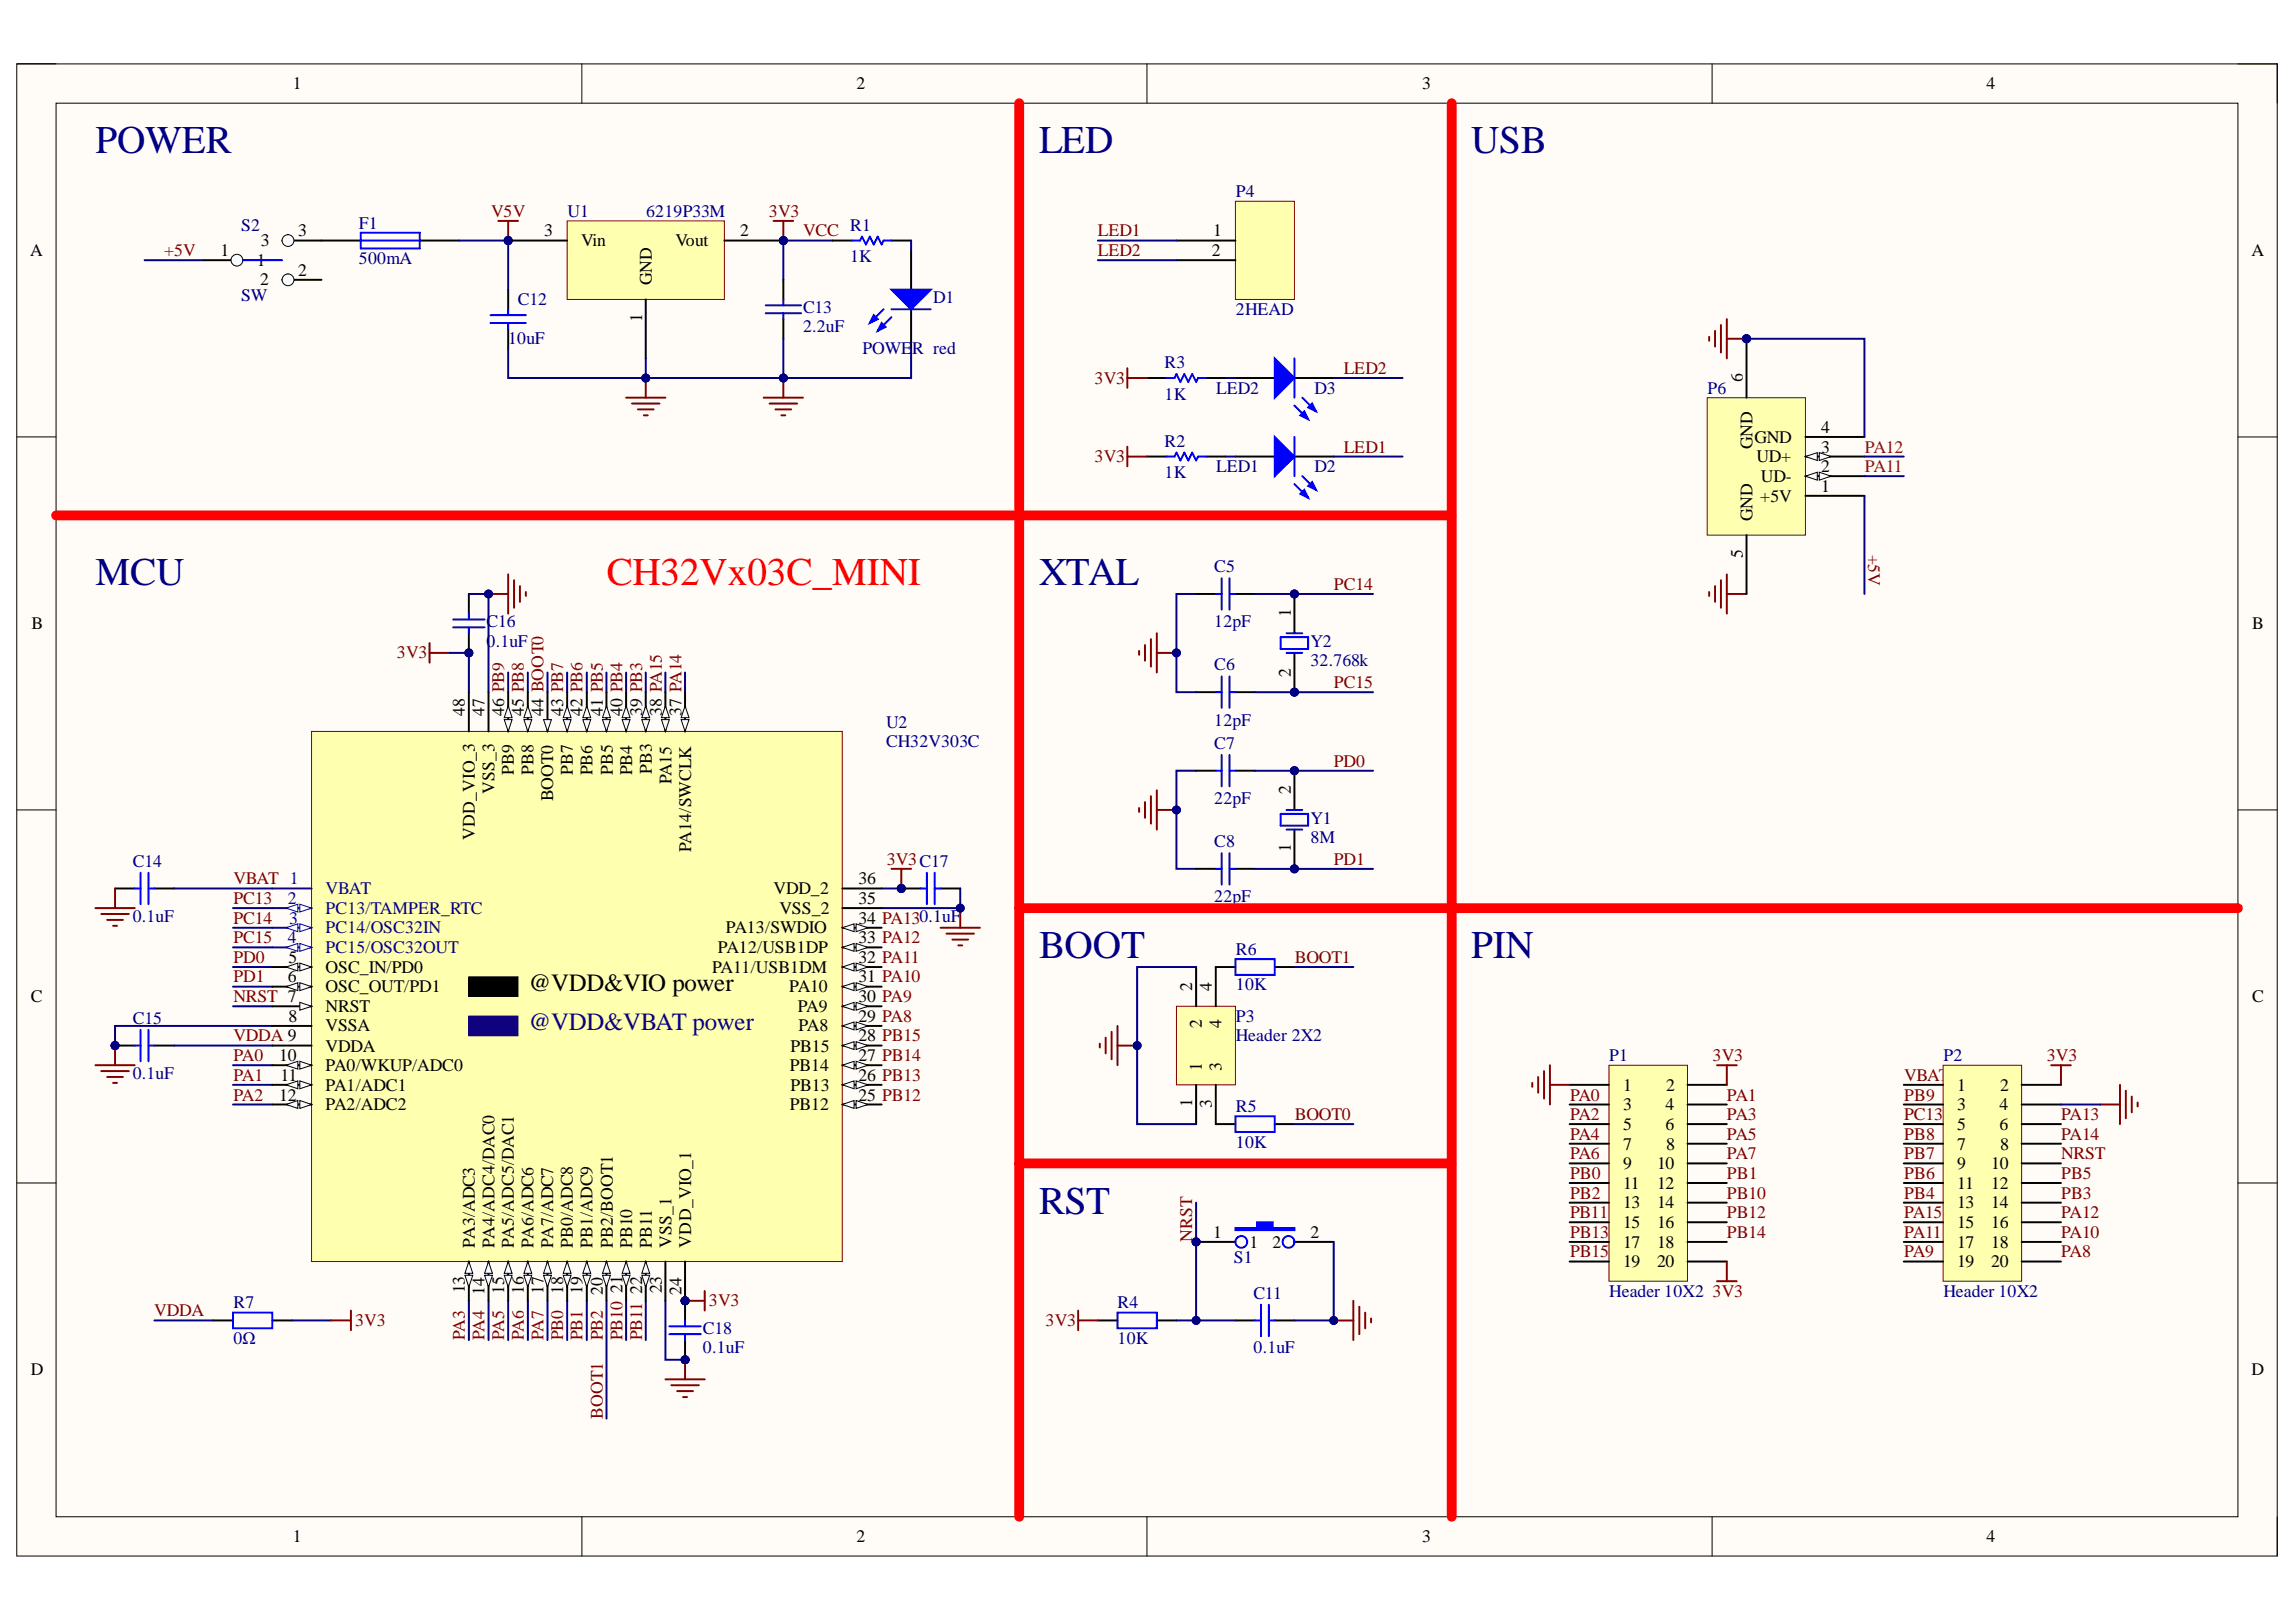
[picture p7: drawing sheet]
<svg xmlns="http://www.w3.org/2000/svg" width="297mm" height="210mm" viewBox="0 0 297 210" stroke-linecap="round" stroke-linejoin="round" font-family="sans-serif">
<defs><g id="words">
<g font-size="5.1" fill="#000080">
<text x="12.4" y="19.9">POWER</text>
<text x="134.4" y="19.9">LED</text>
<text x="190.3" y="19.9">USB</text>
<text x="12.4" y="75.7">MCU</text>
<text x="134.4" y="75.7">XTAL</text>
<text x="134.4" y="124">BOOT</text>
<text x="190.3" y="124">PIN</text>
<text x="134.4" y="157.1">RST</text>
</g>
<text font-size="5.1" fill="#f00" x="78.5" y="75.7">CH32Vx03C_MINI</text>
<text font-size="3.2" x="68.4" y="128.2">@VDD&amp;VIO power</text>
<text font-size="3.2" fill="#0c0087" x="68.4" y="133.3">@VDD&amp;VBAT power</text>
<g font-size="2.3">
<text x="37.9" y="11.6">1</text>
<text x="110.8" y="11.6">2</text>
<text x="184" y="11.6">3</text>
<text x="257" y="11.6">4</text>
<text x="3.9" y="33.1">A</text>
<text x="28.5" y="33.1">1</text>
<text x="33.2" y="34.4">1</text>
<text x="33.8" y="31.9">3</text>
<text x="38.6" y="30.6">3</text>
<text x="38.6" y="35.7">2</text>
<text x="70.4" y="30.6">3</text>
<text x="75.2" y="31.9">Vin</text>
<text x="87.4" y="31.9">Vout</text>
<text x="95.8" y="30.6">2</text>
<text x="156.8" y="33.1">2</text>
<text x="156.9" y="30.6">1</text>
<text x="291.3" y="33.1">A</text>
<text x="33.7" y="36.9">2</text>
<text x="83.1" y="41.7" transform="rotate(-90 83.1 41.7)">1</text>
<text x="84.3" y="36.9" transform="rotate(-90 84.3 36.9)">GND</text>
<text x="225.5" y="49.4" transform="rotate(-90 225.5 49.4)">6</text>
<text x="226.7" y="58.2" transform="rotate(-90 226.7 58.2)">GND</text>
<text x="227" y="57.3">GND</text>
<text x="227.2" y="59.8">UD+</text>
<text x="235.6" y="56">4</text>
<text x="235.6" y="58.6">3</text>
<text x="227.7" y="64.9">+5V</text>
<text x="227.8" y="62.4">UD-</text>
<text x="235.6" y="63.6">1</text>
<text x="235.6" y="61.1">2</text>
<text x="226.7" y="67.5" transform="rotate(-90 226.7 67.5)">GND</text>
<text x="225.5" y="72.3" transform="rotate(-90 225.5 72.3)">5</text>
<text x="4.1" y="81.4">B</text>
<text x="167" y="79.9" transform="rotate(-90 167 79.9)">1</text>
<text x="291.4" y="81.4">B</text>
<text x="167" y="87.6" transform="rotate(-90 167 87.6)">2</text>
<text x="60.1" y="92.6" transform="rotate(-90 60.1 92.6)">48</text>
<text x="62.7" y="92.6" transform="rotate(-90 62.7 92.6)">47</text>
<text x="65.2" y="92.6" transform="rotate(-90 65.2 92.6)">46 PB9</text>
<text x="67.8" y="92.6" transform="rotate(-90 67.8 92.6)">45 PB8</text>
<text x="70.3" y="92.6" transform="rotate(-90 70.3 92.6)">44 BOOT0</text>
<text x="72.8" y="92.6" transform="rotate(-90 72.8 92.6)">43 PB7</text>
<text x="75.4" y="92.6" transform="rotate(-90 75.4 92.6)">42 PB6</text>
<text x="78" y="92.6" transform="rotate(-90 78 92.6)">41 PB5</text>
<text x="80.5" y="92.6" transform="rotate(-90 80.5 92.6)">40 PB4</text>
<text x="83.1" y="92.6" transform="rotate(-90 83.1 92.6)">39 PB3</text>
<text x="85.6" y="92.6" transform="rotate(-90 85.6 92.6)">38 PA15</text>
<text x="88.2" y="92.6" transform="rotate(-90 88.2 92.6)">37 PA14</text>
<text x="66.5" y="100.2" transform="rotate(-90 66.5 100.2)">PB9</text>
<text x="69" y="100.2" transform="rotate(-90 69 100.2)">PB8</text>
<text x="74.1" y="100.2" transform="rotate(-90 74.1 100.2)">PB7</text>
<text x="76.6" y="100.3" transform="rotate(-90 76.6 100.3)">PB6</text>
<text x="79.3" y="100.2" transform="rotate(-90 79.3 100.2)">PB5</text>
<text x="81.8" y="100.3" transform="rotate(-90 81.8 100.3)">PB4</text>
<text x="84.3" y="100.2" transform="rotate(-90 84.3 100.2)">PB3</text>
<text x="86.9" y="101.5" transform="rotate(-90 86.9 101.5)">PA15</text>
<text x="64" y="102.7" transform="rotate(-90 64 102.7)">VSS_3</text>
<text x="71.6" y="103.7" transform="rotate(-90 71.6 103.7)">BOOT0</text>
<text x="167" y="102.8" transform="rotate(-90 167 102.8)">2</text>
<text x="61.4" y="108.7" transform="rotate(-90 61.4 108.7)">VDD_VIO_3</text>
<text x="89.4" y="110.3" transform="rotate(-90 89.4 110.3)">PA14/SWCLK</text>
<text x="167" y="110.2" transform="rotate(-90 167 110.2)">1</text>
<text x="100.1" y="115.7">VDD_2</text>
<text x="100.8" y="118.3">VSS_2</text>
<text x="111.1" y="119.5">34 PA130.1uF</text>
<text x="111.1" y="117">35</text>
<text x="111.1" y="114.4">36</text>
<text x="37.3" y="124.6">5</text>
<text x="42.1" y="125.9">OSC_IN/PD0</text>
<text x="92.1" y="125.9">PA11/USB1DM</text>
<text x="92.9" y="123.3">PA12/USB1DP</text>
<text x="93.9" y="120.8">PA13/SWDIO</text>
<text x="111.1" y="124.6">32 PA11</text>
<text x="111.1" y="122.1">33 PA12</text>
<text x="4" y="129.7">C</text>
<text x="37.2" y="127.1">6</text>
<text x="42.1" y="128.4">OSC_OUT/PD1</text>
<text x="42.1" y="130.9">NRST</text>
<text x="102.1" y="128.4">PA10</text>
<text x="103.2" y="130.9">PA9</text>
<text x="111.1" y="129.7">30 PA9</text>
<text x="111.1" y="127.1">31 PA10</text>
<text x="154.2" y="128.2" transform="rotate(-90 154.2 128.2)">2</text>
<text x="156.8" y="128.2" transform="rotate(-90 156.8 128.2)">4</text>
<text x="291.4" y="129.7">C</text>
<text x="36.1" y="137.4">10</text>
<text x="37.3" y="132.2">8</text>
<text x="42.1" y="133.5">VSSA</text>
<text x="42.1" y="136.1">VDDA</text>
<text x="102.3" y="136.1">PB15</text>
<text x="103.3" y="133.5">PA8</text>
<text x="111.1" y="137.4">27 PB14</text>
<text x="111.1" y="134.7">28 PB15</text>
<text x="111.1" y="132.2">29 PA8</text>
<text x="155.5" y="133" transform="rotate(-90 155.5 133)">2</text>
<text x="158" y="133" transform="rotate(-90 158 133)">4</text>
<text x="36.1" y="142.4">12</text>
<text x="36.3" y="139.9">11</text>
<text x="42.1" y="138.6">PA0/WKUP/ADC0</text>
<text x="42.1" y="141.2">PA1/ADC1</text>
<text x="42.1" y="143.7">PA2/ADC2</text>
<text x="102.2" y="143.7">PB12</text>
<text x="102.2" y="138.6">PB14</text>
<text x="102.3" y="141.2">PB13</text>
<text x="111.1" y="142.4">25 PB12</text>
<text x="111.1" y="139.9">26 PB13</text>
<text x="154.2" y="143.3" transform="rotate(-90 154.2 143.3)">1</text>
<text x="155.5" y="138.6" transform="rotate(-90 155.5 138.6)">1</text>
<text x="156.8" y="143.4" transform="rotate(-90 156.8 143.4)">3</text>
<text x="158" y="138.6" transform="rotate(-90 158 138.6)">3</text>
<text x="210" y="141.2">1</text>
<text x="210" y="143.7">3</text>
<text x="215.5" y="143.7">4</text>
<text x="215.6" y="141.2">2</text>
<text x="253.2" y="141.2">1</text>
<text x="253.2" y="143.7">3</text>
<text x="258.7" y="143.7">4</text>
<text x="258.8" y="141.2">2</text>
<text x="210" y="146.2">5</text>
<text x="210" y="148.8">7</text>
<text x="215.5" y="146.2">6</text>
<text x="215.6" y="148.8">8</text>
<text x="253.2" y="146.2">5</text>
<text x="253.2" y="148.8">7</text>
<text x="258.7" y="146.2">6</text>
<text x="258.8" y="148.8">8</text>
<text x="210" y="151.3">9</text>
<text x="210" y="153.8">11</text>
<text x="214.4" y="151.3">10</text>
<text x="214.4" y="153.8">12</text>
<text x="253.2" y="151.3">9</text>
<text x="253.2" y="153.8">11</text>
<text x="257.6" y="151.3">10</text>
<text x="257.6" y="153.8">12</text>
<text x="61.4" y="161.4" transform="rotate(-90 61.4 161.4)">PA3/ADC3</text>
<text x="64" y="161.4" transform="rotate(-90 64 161.4)">PA4/ADC4/DAC0</text>
<text x="66.5" y="161.4" transform="rotate(-90 66.5 161.4)">PA5/ADC5/DAC1</text>
<text x="69" y="161.4" transform="rotate(-90 69 161.4)">PA6/ADC6</text>
<text x="71.6" y="161.4" transform="rotate(-90 71.6 161.4)">PA7/ADC7</text>
<text x="74.1" y="161.4" transform="rotate(-90 74.1 161.4)">PB0/ADC8</text>
<text x="76.6" y="161.4" transform="rotate(-90 76.6 161.4)">PB1/ADC9</text>
<text x="79.3" y="161.4" transform="rotate(-90 79.3 161.4)">PB2/BOOT1</text>
<text x="81.8" y="161.4" transform="rotate(-90 81.8 161.4)">PB10</text>
<text x="84.3" y="161.4" transform="rotate(-90 84.3 161.4)">PB11</text>
<text x="86.9" y="161.4" transform="rotate(-90 86.9 161.4)">VSS_1</text>
<text x="89.4" y="161.4" transform="rotate(-90 89.4 161.4)">VDD_VIO_1</text>
<text x="156.9" y="160.2">1</text>
<text x="161.7" y="161.4">1</text>
<text x="164.6" y="161.4">2</text>
<text x="169.5" y="160.2">2</text>
<text x="210" y="156.4">13</text>
<text x="210" y="158.9">15</text>
<text x="210" y="161.4">17</text>
<text x="214.4" y="156.4">14</text>
<text x="214.4" y="158.9">16</text>
<text x="214.4" y="161.4">18</text>
<text x="253.2" y="156.4">13</text>
<text x="253.2" y="158.9">15</text>
<text x="253.2" y="161.4">17</text>
<text x="257.6" y="156.4">14</text>
<text x="257.6" y="158.9">16</text>
<text x="257.6" y="161.4">18</text>
<text x="60.1" y="167.4" transform="rotate(-90 60.1 167.4)">13</text>
<text x="62.7" y="167.5" transform="rotate(-90 62.7 167.5)">14</text>
<text x="65.2" y="167.4" transform="rotate(-90 65.2 167.4)">15</text>
<text x="67.8" y="167.4" transform="rotate(-90 67.8 167.4)">16</text>
<text x="70.3" y="167.4" transform="rotate(-90 70.3 167.4)">17</text>
<text x="72.8" y="167.4" transform="rotate(-90 72.8 167.4)">18</text>
<text x="75.4" y="167.4" transform="rotate(-90 75.4 167.4)">19</text>
<text x="78" y="167.5" transform="rotate(-90 78 167.5)">20</text>
<text x="80.5" y="167.3" transform="rotate(-90 80.5 167.3)">21</text>
<text x="83.1" y="167.4" transform="rotate(-90 83.1 167.4)">22</text>
<text x="85.6" y="167.4" transform="rotate(-90 85.6 167.4)">23</text>
<text x="88.2" y="167.5" transform="rotate(-90 88.2 167.5)">24</text>
<text x="210" y="164">19</text>
<text x="214.4" y="164">20</text>
<text x="253.2" y="164">19</text>
<text x="257.6" y="164">20</text>
<text x="4" y="177.9">D</text>
<text x="291.3" y="177.9">D</text>
<text x="37.9" y="199.6">1</text>
<text x="110.8" y="199.6">2</text>
<text x="184" y="199.6">3</text>
<text x="257" y="199.6">4</text>
</g>
<g font-size="2.3" fill="#000080">
<text x="31.2" y="29.8">S2</text>
<text x="46.4" y="29.6">F1</text>
<text x="73.4" y="28.1">U1</text>
<text x="83.6" y="28.1">6219P33M</text>
<text x="110" y="29.8">R1</text>
<text x="159.9" y="25.5">P4</text>
<text x="46.4" y="34.1">500mA</text>
<text x="110" y="33.9">1K</text>
<text x="31.2" y="39">SW</text>
<text x="67" y="39.5">C12</text>
<text x="103.9" y="40.5">C13</text>
<text x="120.7" y="39.2">D1</text>
<text x="159.9" y="40.7">2HEAD</text>
<text x="65.7" y="44.5">10uF</text>
<text x="103.9" y="43">2.2uF</text>
<text x="111.6" y="45.8">POWE</text>
<text x="118" y="45.8">R red</text>
<text x="150.7" y="47.6">R3</text>
<text x="150.7" y="51.7">1K</text>
<text x="157.4" y="51">LED2</text>
<text x="170" y="51">D3</text>
<text x="220.9" y="51">P6</text>
<text x="150.7" y="57.8">R2</text>
<text x="150.7" y="61.9">1K</text>
<text x="157.4" y="61.1">LED1</text>
<text x="170" y="61.1">D2</text>
<text x="157.1" y="74">C5</text>
<text x="62.9" y="81.1">C16</text>
<text x="62.9" y="83.7">0.1uF</text>
<text x="157.1" y="81.1">12pF</text>
<text x="169.5" y="83.7">Y2</text>
<text x="157.1" y="86.7">C6</text>
<text x="169.5" y="86.2">32.768k</text>
<text x="114.6" y="94.2">U2</text>
<text x="157.1" y="93.9">12pF</text>
<text x="114.6" y="96.7">CH32V303C</text>
<text x="157.1" y="97">C7</text>
<text x="157.1" y="104.1">22pF</text>
<text x="169.5" y="106.6">Y1</text>
<text x="17.2" y="112.2">C14</text>
<text x="157.1" y="109.6">C8</text>
<text x="169.5" y="109.1">8M</text>
<text x="17.2" y="119.3">0.1uF</text>
<text x="157.1" y="116.7">22pF</text>
<text x="159.9" y="123.6">R6</text>
<text x="159.9" y="128.1">10K</text>
<text x="17.2" y="132.5">C15</text>
<text x="159.9" y="132.2">P3</text>
<text x="159.9" y="134.7">Header 2X2</text>
<text x="208.2" y="137.4">P1</text>
<text x="251.4" y="137.4">P2</text>
<text x="17.2" y="139.6">0.1uF</text>
<text x="159.9" y="144">R5</text>
<text x="159.9" y="148.5">10K</text>
<text x="159.6" y="163.5">S1</text>
<text x="208.2" y="167.8">Header 10X2</text>
<text x="251.4" y="167.8">Header 10X2</text>
<text x="30.2" y="169.3">R7</text>
<text x="30.2" y="173.9">0Ω</text>
<text x="90.9" y="172.6">C18</text>
<text x="144.6" y="169.3">R4</text>
<text x="144.6" y="173.9">10K</text>
<text x="162.2" y="168">C11</text>
<text x="90.9" y="175.1">0.1uF</text>
<text x="162.2" y="175.1">0.1uF</text>
</g>
<g font-size="2.3" fill="#800000">
<text x="63.5" y="28.1">V5V</text>
<text x="99.5" y="28.1">3V3</text>
<text x="21.2" y="33.1">+5V</text>
<text x="103.9" y="30.6">VCC</text>
<text x="142" y="30.6">LED1</text>
<text x="142" y="33.1">LED2</text>
<text x="141.6" y="49.7">3V3</text>
<text x="173.8" y="48.3">LED2</text>
<text x="141.6" y="59.8">3V3</text>
<text x="173.8" y="58.6">LED1</text>
<text x="241.7" y="71.8" transform="rotate(90 241.7 71.8)">+5V</text>
<text x="172.6" y="76.3">PC14</text>
<text x="51.4" y="85.2">3V3</text>
<text x="172.6" y="89">PC15</text>
<text x="172.6" y="99.2">PD0</text>
<text x="114.7" y="111.9">3V3C17</text>
<text x="172.6" y="111.9">PD1</text>
<text x="30.2" y="114.4">VBAT 1</text>
<text x="30.2" y="117">PC13</text>
<text x="30.2" y="119.5">PC14</text>
<text x="30.2" y="122.1">PC15</text>
<text x="30.2" y="124.6">PD0</text>
<text x="167.5" y="124.6">BOOT1</text>
<text x="30.2" y="127.1">PD1</text>
<text x="30.2" y="129.7">NRST 7</text>
<text x="30.2" y="137.4">PA0</text>
<text x="30.2" y="134.7">VDDA 9</text>
<text x="221.6" y="137.4">3V3</text>
<text x="264.8" y="137.4">3V3</text>
<text x="30.2" y="139.9">PA1</text>
<text x="30.2" y="142.4">PA2</text>
<text x="203.1" y="142.4">PA0</text>
<text x="223.4" y="142.4">PA1</text>
<text x="246.3" y="142.4">PB9</text>
<text x="246.3" y="139.9">VBAT</text>
<text x="167.5" y="145">BOOT0</text>
<text x="203.1" y="145">PA2</text>
<text x="203.1" y="147.5">PA4</text>
<text x="223.4" y="145">PA3</text>
<text x="223.4" y="147.5">PA5</text>
<text x="246.3" y="147.5">PB8</text>
<text x="246.3" y="145">PC13</text>
<text x="266.7" y="145">PA13</text>
<text x="266.7" y="147.5">PA14</text>
<text x="203.1" y="150">PA6</text>
<text x="203.1" y="152.6">PB0</text>
<text x="203.1" y="155.1">PB2</text>
<text x="223.4" y="150">PA7</text>
<text x="223.4" y="152.6">PB1</text>
<text x="223.4" y="155.1">PB10</text>
<text x="246.3" y="155.1">PB4</text>
<text x="246.3" y="152.6">PB6</text>
<text x="246.3" y="150">PB7</text>
<text x="266.7" y="155.1">PB3</text>
<text x="266.7" y="152.6">PB5</text>
<text x="266.7" y="150">NRST</text>
<text x="154.2" y="160.7" transform="rotate(-90 154.2 160.7)">NRST</text>
<text x="203.1" y="157.6">PB11</text>
<text x="203.1" y="160.2">PB13</text>
<text x="223.4" y="157.6">PB12</text>
<text x="223.4" y="160.2">PB14</text>
<text x="246.3" y="160.2">PA11</text>
<text x="246.3" y="157.6">PA15</text>
<text x="266.7" y="160.2">PA10</text>
<text x="266.7" y="157.6">PA12</text>
<text x="203.1" y="162.7">PB15</text>
<text x="221.6" y="167.8">3V3</text>
<text x="246.3" y="162.7">PA9</text>
<text x="266.7" y="162.7">PA8</text>
<text x="20" y="170.3">VDDA</text>
<text x="45.9" y="171.6">3V3</text>
<text x="60.1" y="173.5" transform="rotate(-90 60.1 173.5)">PA3</text>
<text x="62.7" y="173.5" transform="rotate(-90 62.7 173.5)">PA4</text>
<text x="65.2" y="173.5" transform="rotate(-90 65.2 173.5)">PA5</text>
<text x="67.8" y="173.5" transform="rotate(-90 67.8 173.5)">PA6</text>
<text x="70.3" y="173.5" transform="rotate(-90 70.3 173.5)">PA7</text>
<text x="72.8" y="173.5" transform="rotate(-90 72.8 173.5)">PB0</text>
<text x="75.4" y="173.5" transform="rotate(-90 75.4 173.5)">PB1</text>
<text x="78" y="173.5" transform="rotate(-90 78 173.5)">PB2</text>
<text x="80.5" y="173.5" transform="rotate(-90 80.5 173.5)">PB10</text>
<text x="83.1" y="173.5" transform="rotate(-90 83.1 173.5)">PB11</text>
<text x="91.7" y="169.1">3V3</text>
<text x="135.3" y="171.6">3V3</text>
<text x="78" y="183.6" transform="rotate(-90 78 183.6)">BOOT1</text>
</g>
<g font-size="2.3" fill="#781915">
<text x="241.3" y="58.6">PA12</text>
<text x="241.3" y="61.1">PA11</text>
</g>
<g font-size="2.3" fill="#0c0087">
<text x="37.2" y="117">2</text>
<text x="37.4" y="119.5">3</text>
<text x="42.1" y="115.7">VBAT</text>
<text x="42.1" y="118.3">PC13/TAMPER_RTC</text>
<text x="37.2" y="122.1">4</text>
<text x="42.1" y="120.8">PC14/OSC32IN</text>
<text x="42.1" y="123.3">PC15/OSC32OUT</text>
</g>
</g></defs>
<path d="M2.2 8.3h292.4v193.1h-292.4z" fill-rule="evenodd" fill="#fffcf8"/>
<path d="M2.2 8.3h292.4v193.1h-292.4z" fill="none" stroke="#000" stroke-width=".13"/>
<path d="M7.3 13.4h282.2v182.9h-282.2z" fill-rule="evenodd" fill="#fffcf8"/>
<g fill="none" stroke="#000" stroke-width=".13">
<path d="M2.2 8.3h5.1M7.3 13.4h282.2v182.9h-282.2zM75.3 8.3v5M148.4 8.3v5M221.5 8.3v5.1M289.5 8.3h5.1v5.1M2.2 56.5h5.1M289.5 56.5h5.1M2.2 104.8h5.1M289.5 104.8h5.1M2.2 153.1h5.1M289.5 153.1h5.1"/>
<path d="M75.3 196.3v5.1M148.4 196.3v5.1M221.5 196.3v5.1M294.6 196.3v5.1"/>
</g>
<path d="M152.2 130.2h7.6v10.2h-7.6z" fill-rule="evenodd" fill="#ffffb0"/>
<path d="M152.2 130.2h7.6v10.2h-7.6z" fill="none" stroke="#800000" stroke-width=".13"/>
<path d="M154.7 125.1v5.1M157.3 125.1v5.1M154.7 140.4v5.1M157.3 140.4v5.1" fill="none" stroke="#000" stroke-width=".25"/>
<path d="M154.7 125.1h-7.6v20.4h7.6" fill="none" stroke="#000080" stroke-width=".25"/>
<circle cx="147.1" cy="135.3" r=".51" fill="#000080"/>
<circle cx="147.1" cy="135.3" r=".51" fill="none" stroke="#000080" stroke-width=".13"/>
<path d="M142.3 135.1v.5M143 134.3v2M143.8 133.5v3.6M144.6 132.8v5M144.6 135.3h2.5" fill="none" stroke="#800000" stroke-width=".25"/>
<circle cx="147.1" cy="135.3" r=".51" fill="#000080"/>
<circle cx="147.1" cy="135.3" r=".51" fill="none" stroke="#000080" stroke-width=".13"/>
<path d="M142 170.9h2.6M149.7 170.9h2.5M159.8 170.9h2.6M164.9 170.9h2.6" fill="none" stroke="#000" stroke-width=".25"/>
<path d="M144.6 169.9h5.1v2h-5.1zM162.4 170.9h.7M163.1 168.8v4.1M164.2 168.8v4.1M164.2 170.9h.7" fill="none" stroke="#00f" stroke-width=".25"/>
<circle cx="154.7" cy="160.7" r=".51" fill="#000080"/>
<circle cx="154.7" cy="160.7" r=".51" fill="none" stroke="#000080" stroke-width=".13"/>
<path d="M154.7 160.7h5.1" fill="none" stroke="#000" stroke-width=".25"/>
<circle cx="154.7" cy="160.7" r=".51" fill="#000080"/>
<circle cx="154.7" cy="160.7" r=".51" fill="none" stroke="#000080" stroke-width=".13"/>
<path d="M167.5 160.7h5" fill="none" stroke="#000" stroke-width=".25"/>
<path d="M159.8 158.9h2.8v-.7h2.1v.7h2.8v.3h-7.7z" fill-rule="evenodd" fill="#00f"/>
<g fill="none" stroke="#00f" stroke-width=".25">
<path d="M159.8 158.9h2.8v-.7h2.1v.7h2.8v.3h-7.7z"/>
<circle cx="160.6" cy="160.7" r=".76"/>
<circle cx="166.7" cy="160.7" r=".76"/>
</g>
<path d="M152.2 170.9h7.6" fill="none" stroke="#000080" stroke-width=".25"/>
<circle cx="154.7" cy="170.9" r=".51" fill="#000080"/>
<circle cx="154.7" cy="170.9" r=".51" fill="none" stroke="#000080" stroke-width=".13"/>
<path d="M154.7 155.6v15.3" fill="none" stroke="#000080" stroke-width=".25"/>
<circle cx="154.7" cy="170.9" r=".51" fill="#000080"/>
<circle cx="154.7" cy="170.9" r=".51" fill="none" stroke="#000080" stroke-width=".13"/>
<circle cx="154.7" cy="160.7" r=".51" fill="#000080"/>
<circle cx="154.7" cy="160.7" r=".51" fill="none" stroke="#000080" stroke-width=".13"/>
<path d="M172.5 160.7v10.2h-5" fill="none" stroke="#000080" stroke-width=".25"/>
<circle cx="172.5" cy="170.9" r=".51" fill="#000080"/>
<circle cx="172.5" cy="170.9" r=".51" fill="none" stroke="#000080" stroke-width=".13"/>
<path d="M172.5 170.9h2.6M175.1 168.3v5.1M175.9 169.1v3.6M176.6 169.9v2M177.4 170.6v.5" fill="none" stroke="#800000" stroke-width=".25"/>
<circle cx="172.5" cy="170.9" r=".51" fill="#000080"/>
<circle cx="172.5" cy="170.9" r=".51" fill="none" stroke="#000080" stroke-width=".13"/>
<path d="M139.5 169.6v2.5M139.5 170.9h2.5" fill="none" stroke="#800000" stroke-width=".25"/>
<circle cx="154.7" cy="160.7" r=".51" fill="#000080"/>
<circle cx="154.7" cy="160.7" r=".51" fill="none" stroke="#000080" stroke-width=".13"/>
<circle cx="167.5" cy="76.9" r=".51" fill="#000080"/>
<circle cx="167.5" cy="76.9" r=".51" fill="none" stroke="#000080" stroke-width=".13"/>
<circle cx="167.5" cy="89.6" r=".51" fill="#000080"/>
<circle cx="167.5" cy="89.6" r=".51" fill="none" stroke="#000080" stroke-width=".13"/>
<path d="M167.5 76.9v5" fill="none" stroke="#000" stroke-width=".25"/>
<circle cx="167.5" cy="76.9" r=".51" fill="#000080"/>
<circle cx="167.5" cy="76.9" r=".51" fill="none" stroke="#000080" stroke-width=".13"/>
<path d="M167.5 84.5v5.1" fill="none" stroke="#000" stroke-width=".25"/>
<circle cx="167.5" cy="89.6" r=".51" fill="#000080"/>
<circle cx="167.5" cy="89.6" r=".51" fill="none" stroke="#000080" stroke-width=".13"/>
<path d="M157.3 76.9h.8M158.1 74.8v4.1M159.1 74.8v4.1M159.1 76.9h.7M157.3 89.6h.8M158.1 87.5v4.1M159.1 87.5v4.1M159.1 89.6h.7M165.7 82.5h3.5v1.5h-3.5zM166.4 84.5h2.1M166.4 81.9h2.1" fill="none" stroke="#00f" stroke-width=".25"/>
<path d="M154.7 76.9h2.6M159.8 76.9h2.6M154.7 89.6h2.6M159.8 89.6h2.6" fill="none" stroke="#000" stroke-width=".25"/>
<path d="M147.4 84.2v.5M148.1 83.5v2M148.9 82.7v3.6M149.7 81.9v5.1M149.7 84.5h2.5" fill="none" stroke="#800000" stroke-width=".25"/>
<circle cx="152.2" cy="84.5" r=".51" fill="#000080"/>
<circle cx="152.2" cy="84.5" r=".51" fill="none" stroke="#000080" stroke-width=".13"/>
<path d="M154.7 76.9h-2.5v12.7h2.5" fill="none" stroke="#000080" stroke-width=".25"/>
<circle cx="152.2" cy="84.5" r=".51" fill="#000080"/>
<circle cx="152.2" cy="84.5" r=".51" fill="none" stroke="#000080" stroke-width=".13"/>
<path d="M162.4 89.6h15.2" fill="none" stroke="#000080" stroke-width=".25"/>
<circle cx="167.5" cy="89.6" r=".51" fill="#000080"/>
<circle cx="167.5" cy="89.6" r=".51" fill="none" stroke="#000080" stroke-width=".13"/>
<path d="M162.4 76.9h15.2" fill="none" stroke="#000080" stroke-width=".25"/>
<circle cx="167.5" cy="76.9" r=".51" fill="#000080"/>
<circle cx="167.5" cy="76.9" r=".51" fill="none" stroke="#000080" stroke-width=".13"/>
<circle cx="167.5" cy="112.4" r=".51" fill="#000080"/>
<circle cx="167.5" cy="112.4" r=".51" fill="none" stroke="#000080" stroke-width=".13"/>
<circle cx="167.5" cy="99.7" r=".51" fill="#000080"/>
<circle cx="167.5" cy="99.7" r=".51" fill="none" stroke="#000080" stroke-width=".13"/>
<path d="M167.5 107.4v5" fill="none" stroke="#000" stroke-width=".25"/>
<circle cx="167.5" cy="112.4" r=".51" fill="#000080"/>
<circle cx="167.5" cy="112.4" r=".51" fill="none" stroke="#000080" stroke-width=".13"/>
<path d="M167.5 99.7v5.1" fill="none" stroke="#000" stroke-width=".25"/>
<circle cx="167.5" cy="99.7" r=".51" fill="#000080"/>
<circle cx="167.5" cy="99.7" r=".51" fill="none" stroke="#000080" stroke-width=".13"/>
<path d="M165.7 105.3h3.5v1.5h-3.5zM166.4 104.8h2.1M166.4 107.4h2.1" fill="none" stroke="#00f" stroke-width=".25"/>
<path d="M154.7 99.7h-2.5v12.7h2.5" fill="none" stroke="#000080" stroke-width=".25"/>
<circle cx="152.2" cy="104.8" r=".51" fill="#000080"/>
<circle cx="152.2" cy="104.8" r=".51" fill="none" stroke="#000080" stroke-width=".13"/>
<path d="M154.7 99.7h2.6M159.8 99.7h2.6M154.7 112.4h2.6M159.8 112.4h2.6" fill="none" stroke="#000" stroke-width=".25"/>
<path d="M157.3 99.7h.8M158.1 97.7v4.1M159.1 97.7v4.1M159.1 99.7h.7M157.3 112.4h.8M158.1 110.4v4.1M159.1 110.4v4.1M159.1 112.4h.7" fill="none" stroke="#00f" stroke-width=".25"/>
<path d="M162.4 99.7h15.2" fill="none" stroke="#000080" stroke-width=".25"/>
<circle cx="167.5" cy="99.7" r=".51" fill="#000080"/>
<circle cx="167.5" cy="99.7" r=".51" fill="none" stroke="#000080" stroke-width=".13"/>
<path d="M162.4 112.4h15.2" fill="none" stroke="#000080" stroke-width=".25"/>
<circle cx="167.5" cy="112.4" r=".51" fill="#000080"/>
<circle cx="167.5" cy="112.4" r=".51" fill="none" stroke="#000080" stroke-width=".13"/>
<path d="M157.3 125.1h2.5M164.9 125.1h2.6M157.3 145.5h2.5M164.9 145.5h2.6" fill="none" stroke="#000" stroke-width=".25"/>
<path d="M159.8 124.1h5.1v2.1h-5.1zM159.8 144.5h5.1v2h-5.1z" fill="none" stroke="#00f" stroke-width=".25"/>
<path d="M167.5 125.1h7.6M167.5 145.5h7.6" fill="none" stroke="#000080" stroke-width=".25"/>
<path d="M147.4 104.6v.5M148.1 103.8v2M148.9 103v3.6M149.7 102.3v5.1M149.7 104.8h2.5" fill="none" stroke="#800000" stroke-width=".25"/>
<circle cx="152.2" cy="104.8" r=".51" fill="#000080"/>
<circle cx="152.2" cy="104.8" r=".51" fill="none" stroke="#000080" stroke-width=".13"/>
<path d="M64.5 28.6h2.5M65.7 28.6v2.5" fill="none" stroke="#800000" stroke-width=".25"/>
<circle cx="65.7" cy="31.1" r=".51" fill="#000080"/>
<circle cx="65.7" cy="31.1" r=".51" fill="none" stroke="#000080" stroke-width=".13"/>
<path d="M41.6 31.1h5.1M54.3 31.1h5.1M65.7 37.5v2.5M65.7 42.6v2.5" fill="none" stroke="#000" stroke-width=".25"/>
<path d="M46.7 30.1h7.6v2h-7.6zM46.7 31.1h7.6M63.5 41.8h4.5M63.5 40.8h4.5M65.7 40v.8M65.7 41.8v.8" fill="none" stroke="#00f" stroke-width=".25"/>
<path d="M100.1 28.6h2.5M101.3 28.6v2.5" fill="none" stroke="#800000" stroke-width=".25"/>
<circle cx="101.3" cy="31.1" r=".51" fill="#000080"/>
<circle cx="101.3" cy="31.1" r=".51" fill="none" stroke="#000080" stroke-width=".13"/>
<path d="M81 51.5h5.1M81.8 52.2h3.5M82.5 53h2.1M83.3 53.7h.5M83.5 48.9v2.6" fill="none" stroke="#800000" stroke-width=".25"/>
<circle cx="83.5" cy="48.9" r=".51" fill="#000080"/>
<circle cx="83.5" cy="48.9" r=".51" fill="none" stroke="#000080" stroke-width=".13"/>
<path d="M98.8 51.5h5.1M99.6 52.2h3.5M100.3 53h2.1M101.1 53.7h.5M101.3 48.9v2.6" fill="none" stroke="#800000" stroke-width=".25"/>
<circle cx="101.3" cy="48.9" r=".51" fill="#000080"/>
<circle cx="101.3" cy="48.9" r=".51" fill="none" stroke="#000080" stroke-width=".13"/>
<path d="M101.3 36.2v2.6M101.3 41.3v2.5" fill="none" stroke="#000" stroke-width=".25"/>
<path d="M99.1 39.5h4.5M101.3 38.8v.7M99.1 40.5h4.5M101.3 40.5v.8" fill="none" stroke="#00f" stroke-width=".25"/>
<path d="M107.7 31.1h-6.4v5.1" fill="none" stroke="#000080" stroke-width=".25"/>
<circle cx="101.3" cy="31.1" r=".51" fill="#000080"/>
<circle cx="101.3" cy="31.1" r=".51" fill="none" stroke="#000080" stroke-width=".13"/>
<path d="M117.9 32.4v5.1M117.9 40v5.1" fill="none" stroke="#000" stroke-width=".25"/>
<path d="M115.3 37.5h5.1l-2.5 2.5z" fill="#00f"/>
<path d="M115.3 37.5h5.1l-2.5 2.5zM114.3 40l-1.8 1.8M115.3 41l-1.7 1.8" fill="none" stroke="#00f" stroke-width=".25"/>
<path d="M114.1 41.8l.5 .5-1 .5z" fill="#00f"/>
<path d="M114.1 41.8l.5 .5-1 .5z" fill="none" stroke="#00f" stroke-width=".25"/>
<path d="M113 40.8l.6 .5-1.1 .5z" fill="#00f"/>
<path d="M110.2 31.1h1.1l.2-.5 .5 1 .5-1 .5 1 .6-1 .5 1 .2-.5h1M113 40.8l.6 .5-1.1 .5zM115.3 40h5.1" fill="none" stroke="#00f" stroke-width=".25"/>
<path d="M107.7 31.1h2.5M115.3 31.1h2.6" fill="none" stroke="#000" stroke-width=".25"/>
<path d="M65.7 45.1v3.8h52.2v-3.8" fill="none" stroke="#000080" stroke-width=".25"/>
<circle cx="83.5" cy="48.9" r=".51" fill="#000080"/>
<circle cx="83.5" cy="48.9" r=".51" fill="none" stroke="#000080" stroke-width=".13"/>
<circle cx="101.3" cy="48.9" r=".51" fill="#000080"/>
<circle cx="101.3" cy="48.9" r=".51" fill="none" stroke="#000080" stroke-width=".13"/>
<path d="M117.9 31.1v1.3" fill="none" stroke="#000080" stroke-width=".25"/>
<path d="M26.3 33.7h5.1" fill="none" stroke="#000" stroke-width=".25"/>
<circle cx="30.7" cy="33.7" r=".76" fill="#f8fcff"/>
<circle cx="30.7" cy="33.7" r=".76" fill="none" stroke="#000" stroke-width=".13"/>
<path d="M36.5 31.1h5.1" fill="none" stroke="#000" stroke-width=".25"/>
<circle cx="37.3" cy="31.1" r=".76" fill="#f8fcff"/>
<circle cx="37.3" cy="31.1" r=".76" fill="none" stroke="#000" stroke-width=".13"/>
<path d="M36.5 36.2h5.1" fill="none" stroke="#000" stroke-width=".25"/>
<circle cx="37.3" cy="36.2" r=".76" fill="#f8fcff"/>
<circle cx="37.3" cy="36.2" r=".76" fill="none" stroke="#000" stroke-width=".13"/>
<path d="M31.4 33.7h5.1" fill="none" stroke="#00f" stroke-width=".25"/>
<path d="M18.7 33.7h7.6M59.4 31.1h6.3v6.4" fill="none" stroke="#000080" stroke-width=".25"/>
<circle cx="65.7" cy="31.1" r=".51" fill="#000080"/>
<circle cx="65.7" cy="31.1" r=".51" fill="none" stroke="#000080" stroke-width=".13"/>
<path d="M101.3 43.8v5.1" fill="none" stroke="#000080" stroke-width=".25"/>
<circle cx="101.3" cy="48.9" r=".51" fill="#000080"/>
<circle cx="101.3" cy="48.9" r=".51" fill="none" stroke="#000080" stroke-width=".13"/>
<path d="M265.4 137.9h2.5M266.6 137.9v2.5M271.7 142.9h2.6M274.3 140.4v5.1M275 141.2v3.5M275.8 141.9v2.1M276.6 142.7v.5M42.9 170.9h2.5M45.4 169.6v2.5" fill="none" stroke="#800000" stroke-width=".25"/>
<path d="M159.8 59.1h5.1M167.5 59.1h5M27.6 170.9h2.5M35.2 170.9h2.6" fill="none" stroke="#000" stroke-width=".25"/>
<path d="M30.1 169.9h5.1v2h-5.1z" fill="none" stroke="#00f" stroke-width=".25"/>
<path d="M20 170.9h7.6M37.8 170.9h5.1" fill="none" stroke="#000080" stroke-width=".25"/>
<path d="M164.9 56.5l2.6 2.6-2.6 2.5z" fill="#00f"/>
<path d="M164.9 56.5l2.6 2.6-2.6 2.5zM167.5 62.6l1.7 1.8M168.5 61.6l1.8 1.8" fill="none" stroke="#00f" stroke-width=".25"/>
<path d="M169.2 62.9l.5-.5 .6 1z" fill="#00f"/>
<path d="M169.2 62.9l.5-.5 .6 1z" fill="none" stroke="#00f" stroke-width=".25"/>
<path d="M168.2 63.9l.5-.5 .5 1z" fill="#00f"/>
<path d="M150.9 59.1h1l.3-.5 .5 1 .5-1 .5 1 .5-1 .5 1 .3-.5h1M167.5 56.5v5.1M168.2 63.9l.5-.5 .5 1z" fill="none" stroke="#00f" stroke-width=".25"/>
<path d="M148.4 59.1h2.5M156 59.1h2.6M159.8 48.9h5.1M167.5 48.9h5" fill="none" stroke="#000" stroke-width=".25"/>
<path d="M164.9 46.4l2.6 2.5-2.6 2.6z" fill="#00f"/>
<path d="M164.9 46.4l2.6 2.5-2.6 2.6zM167.5 52.5l1.7 1.8M168.5 51.5l1.8 1.7" fill="none" stroke="#00f" stroke-width=".25"/>
<path d="M169.2 52.7l.5-.5 .6 1z" fill="#00f"/>
<path d="M169.2 52.7l.5-.5 .6 1z" fill="none" stroke="#00f" stroke-width=".25"/>
<path d="M168.7 53.2l.5 1.1-1-.6z" fill="#00f"/>
<path d="M150.9 48.9h1l.3-.5 .5 1 .5-1 .5 1 .5-1 .5 1 .3-.5h1M167.5 46.4v5.1M168.7 53.2l.5 1.1-1-.6z" fill="none" stroke="#00f" stroke-width=".25"/>
<path d="M148.4 48.9h2.5M156 48.9h2.6" fill="none" stroke="#000" stroke-width=".25"/>
<path d="M158.6 59.1h1.2M158.6 48.9h1.2M172.5 59.1h9M172.5 48.9h9" fill="none" stroke="#000080" stroke-width=".25"/>
<path d="M159.8 26h7.7v12.8h-7.7z" fill-rule="evenodd" fill="#ffffb0"/>
<path d="M159.8 26h7.7v12.8h-7.7z" fill="none" stroke="#800000" stroke-width=".13"/>
<path d="M152.2 31.1h7.6M152.2 33.7h7.6" fill="none" stroke="#000" stroke-width=".25"/>
<path d="M142 31.1h10.2M142 33.7h10.2M30.1 117.5h5.1M30.1 120.1h5.1M30.1 122.6h5.1M30.1 125.1h5.1M30.1 127.7h5.1M30.1 130.2h5.1M30.1 137.8h5.1M30.1 140.4h5.1M30.1 142.9h5.1" fill="none" stroke="#000080" stroke-width=".25"/>
<path d="M145.8 47.6v2.6M145.8 57.8v2.6M145.8 59.1h2.6M145.8 48.9h2.6" fill="none" stroke="#800000" stroke-width=".25"/>
<circle cx="14.9" cy="135.3" r=".51" fill="#000080"/>
<circle cx="14.9" cy="135.3" r=".51" fill="none" stroke="#000080" stroke-width=".13"/>
<path d="M14.9 135.3h2.5M20 135.3h2.5" fill="none" stroke="#000" stroke-width=".25"/>
<circle cx="14.9" cy="135.3" r=".51" fill="#000080"/>
<circle cx="14.9" cy="135.3" r=".51" fill="none" stroke="#000080" stroke-width=".13"/>
<path d="M17.4 135.3h.8M18.2 133.3v4M19.2 133.3v4M19.2 135.3h.8" fill="none" stroke="#00f" stroke-width=".25"/>
<path d="M12.3 137.8h5.1M13.1 138.6h3.6M13.9 139.4h2M14.9 135.3v2.5M14.6 140.1h.5" fill="none" stroke="#800000" stroke-width=".25"/>
<circle cx="14.9" cy="135.3" r=".51" fill="#000080"/>
<circle cx="14.9" cy="135.3" r=".51" fill="none" stroke="#000080" stroke-width=".13"/>
<path d="M22.5 135.3h12.7M35.2 132.8h-20.3v2.5" fill="none" stroke="#000080" stroke-width=".25"/>
<circle cx="14.9" cy="135.3" r=".51" fill="#000080"/>
<circle cx="14.9" cy="135.3" r=".51" fill="none" stroke="#000080" stroke-width=".13"/>
<circle cx="60.7" cy="84.5" r=".51" fill="#000080"/>
<circle cx="60.7" cy="84.5" r=".51" fill="none" stroke="#000080" stroke-width=".13"/>
<path d="M60.7 76.9v2.5M60.7 81.9v2.6" fill="none" stroke="#000" stroke-width=".25"/>
<circle cx="60.7" cy="84.5" r=".51" fill="#000080"/>
<circle cx="60.7" cy="84.5" r=".51" fill="none" stroke="#000080" stroke-width=".13"/>
<path d="M60.7 79.4v.8M58.6 81.2h4.1M58.6 80.2h4.1M60.7 81.2v.7" fill="none" stroke="#00f" stroke-width=".25"/>
<path d="M63.2 76.9h2.5M65.7 74.3v5.1M66.5 75.1v3.5M67.3 75.9v2M68 76.6v.5M55.6 83.2v2.6M55.6 84.5h2.5" fill="none" stroke="#800000" stroke-width=".25"/>
<circle cx="63.2" cy="76.9" r=".51" fill="#000080"/>
<circle cx="63.2" cy="76.9" r=".51" fill="none" stroke="#000080" stroke-width=".13"/>
<path d="M58.1 84.5h2.6v5.1" fill="none" stroke="#000080" stroke-width=".25"/>
<circle cx="60.7" cy="84.5" r=".51" fill="#000080"/>
<circle cx="60.7" cy="84.5" r=".51" fill="none" stroke="#000080" stroke-width=".13"/>
<path d="M65.7 87v2.6M68.3 87v2.6M70.8 87v2.6M73.4 87v2.6M75.9 87v2.6M78.5 87v2.6M81 87v2.6M83.5 87v2.6M86.1 87v2.6M88.6 87v2.6" fill="none" stroke="#000080" stroke-width=".25"/>
<circle cx="116.6" cy="115" r=".51" fill="#000080"/>
<circle cx="116.6" cy="115" r=".51" fill="none" stroke="#000080" stroke-width=".13"/>
<path d="M116.6 115h2.5M121.7 115h2.5" fill="none" stroke="#000" stroke-width=".25"/>
<circle cx="116.6" cy="115" r=".51" fill="#000080"/>
<circle cx="116.6" cy="115" r=".51" fill="none" stroke="#000080" stroke-width=".13"/>
<path d="M119.1 115h.8M119.9 112.9v4.1M120.9 112.9v4.1M120.9 115h.8" fill="none" stroke="#00f" stroke-width=".25"/>
<path d="M115.3 112.4h2.6M116.6 112.4v2.6" fill="none" stroke="#800000" stroke-width=".25"/>
<circle cx="116.6" cy="115" r=".51" fill="#000080"/>
<circle cx="116.6" cy="115" r=".51" fill="none" stroke="#000080" stroke-width=".13"/>
<path d="M124.2 117.5v2.6M121.7 120.1h5.1M122.5 120.8h3.5M123.2 121.6h2M124 122.3h.5" fill="none" stroke="#800000" stroke-width=".25"/>
<circle cx="124.2" cy="117.5" r=".51" fill="#000080"/>
<circle cx="124.2" cy="117.5" r=".51" fill="none" stroke="#000080" stroke-width=".13"/>
<path d="M114.1 115h2.5" fill="none" stroke="#000080" stroke-width=".25"/>
<circle cx="116.6" cy="115" r=".51" fill="#000080"/>
<circle cx="116.6" cy="115" r=".51" fill="none" stroke="#000080" stroke-width=".13"/>
<path d="M124.2 115v2.5h-10.1" fill="none" stroke="#000080" stroke-width=".25"/>
<circle cx="124.2" cy="117.5" r=".51" fill="#000080"/>
<circle cx="124.2" cy="117.5" r=".51" fill="none" stroke="#000080" stroke-width=".13"/>
<circle cx="88.6" cy="176" r=".51" fill="#000080"/>
<circle cx="88.6" cy="176" r=".51" fill="none" stroke="#000080" stroke-width=".13"/>
<circle cx="88.6" cy="168.3" r=".51" fill="#000080"/>
<circle cx="88.6" cy="168.3" r=".51" fill="none" stroke="#000080" stroke-width=".13"/>
<path d="M88.6 173.4v2.6" fill="none" stroke="#000" stroke-width=".25"/>
<circle cx="88.6" cy="176" r=".51" fill="#000080"/>
<circle cx="88.6" cy="176" r=".51" fill="none" stroke="#000080" stroke-width=".13"/>
<path d="M88.6 168.3v2.6" fill="none" stroke="#000" stroke-width=".25"/>
<circle cx="88.6" cy="168.3" r=".51" fill="#000080"/>
<circle cx="88.6" cy="168.3" r=".51" fill="none" stroke="#000080" stroke-width=".13"/>
<path d="M86.6 171.6h4.1M86.6 172.7h4.1M88.6 170.9v.7M88.6 172.7v.7" fill="none" stroke="#00f" stroke-width=".25"/>
<path d="M88.6 168.3h2.6M91.2 167.1v2.5" fill="none" stroke="#800000" stroke-width=".25"/>
<circle cx="88.6" cy="168.3" r=".51" fill="#000080"/>
<circle cx="88.6" cy="168.3" r=".51" fill="none" stroke="#000080" stroke-width=".13"/>
<path d="M86.1 178.5h5.1M86.9 179.3h3.5M88.6 176v2.5M87.6 180h2.1M88.4 180.8h.5" fill="none" stroke="#800000" stroke-width=".25"/>
<circle cx="88.6" cy="176" r=".51" fill="#000080"/>
<circle cx="88.6" cy="176" r=".51" fill="none" stroke="#000080" stroke-width=".13"/>
<path d="M14.9 115h2.5M20 115h2.5" fill="none" stroke="#000" stroke-width=".25"/>
<path d="M17.4 115h.8M18.2 112.9v4.1M19.2 112.9v4.1M19.2 115h.8" fill="none" stroke="#00f" stroke-width=".25"/>
<path d="M12.3 117.5h5.1M13.1 118.3h3.6M13.9 119h2M14.6 119.8h.5M14.9 115v2.5" fill="none" stroke="#800000" stroke-width=".25"/>
<path d="M60.7 76.9h2.5v12.7M22.5 115h12.7" fill="none" stroke="#000080" stroke-width=".25"/>
<circle cx="63.2" cy="76.9" r=".51" fill="#000080"/>
<circle cx="63.2" cy="76.9" r=".51" fill="none" stroke="#000080" stroke-width=".13"/>
<path d="M208.2 137.9h10.1v27.9h-10.1z" fill-rule="evenodd" fill="#ffffb0"/>
<path d="M208.2 137.9h10.1v27.9h-10.1z" fill="none" stroke="#800000" stroke-width=".13"/>
<g fill="none" stroke="#000" stroke-width=".25">
<path d="M203.1 140.4h5.1M203.1 142.9h5.1M203.1 145.5h5.1M203.1 148h5.1M203.1 150.6h5.1M203.1 153.1h5.1M203.1 155.6h5.1M203.1 158.2h5.1M218.3 140.4h5.1M218.3 142.9h5.1M218.3 145.5h5.1M218.3 148h5.1"/>
<path d="M218.3 150.6h5.1M218.3 153.1h5.1M218.3 155.6h5.1M218.3 158.2h5.1M203.1 160.7h5.1M203.1 163.3h5.1M218.3 160.7h5.1M218.3 163.3h5.1"/>
</g>
<path d="M251.4 137.9h10.1v27.9h-10.1z" fill-rule="evenodd" fill="#ffffb0"/>
<path d="M251.4 137.9h10.1v27.9h-10.1z" fill="none" stroke="#800000" stroke-width=".13"/>
<g fill="none" stroke="#000" stroke-width=".25">
<path d="M246.3 140.4h5.1M246.3 142.9h5.1M246.3 145.5h5.1M246.3 148h5.1M246.3 150.6h5.1M246.3 153.1h5.1M246.3 155.6h5.1M246.3 158.2h5.1M261.5 140.4h5.1M261.5 142.9h5.1M261.5 145.5h5.1M261.5 148h5.1"/>
<path d="M261.5 150.6h5.1M261.5 153.1h5.1M261.5 155.6h5.1M261.5 158.2h5.1M246.3 160.7h5.1M246.3 163.3h5.1M261.5 160.7h5.1M261.5 163.3h5.1"/>
</g>
<g fill="none" stroke="#800000" stroke-width=".25">
<path d="M221.1 43.6v.5M221.9 42.8v2.1M222.6 42.1v3.5M223.4 41.3v5.1M223.4 43.8h2.6M199 139.4v2M199.8 138.6v3.6M200.5 137.9v5M222.1 137.9h2.6M223.4 137.9v2.5M198.2 140.1v.5M200.5 140.4h2.6"/>
<path d="M222.1 165.8h2.6M223.4 163.3v2.5"/>
</g>
<circle cx="225.9" cy="43.8" r=".51" fill="#000080"/>
<circle cx="225.9" cy="43.8" r=".51" fill="none" stroke="#000080" stroke-width=".13"/>
<path d="M221.1 76.6v.5M221.9 75.9v2M222.6 75.1v3.6M223.4 74.3v5.1M223.4 76.9h2.6" fill="none" stroke="#800000" stroke-width=".25"/>
<circle cx="225.9" cy="43.8" r=".51" fill="#000080"/>
<circle cx="225.9" cy="43.8" r=".51" fill="none" stroke="#000080" stroke-width=".13"/>
<path d="M220.9 51.5h12.7v17.7h-12.7z" fill-rule="evenodd" fill="#ffffb0"/>
<path d="M220.9 51.5h12.7v17.7h-12.7z" fill="none" stroke="#800000" stroke-width=".13"/>
<path d="M226 43.8v7.7M233.6 56.5h7.6M233.6 64.2h7.6" fill="none" stroke="#000" stroke-width=".25"/>
<circle cx="225.9" cy="43.8" r=".51" fill="#000080"/>
<circle cx="225.9" cy="43.8" r=".51" fill="none" stroke="#000080" stroke-width=".13"/>
<path d="M233.6 59.1h7.6" fill="none" stroke="#000" stroke-width=".25"/>
<path d="M233.6 59.1l1.5-.5v1z" fill="#f8fcff"/>
<path d="M233.6 59.1l1.5-.5v1z" fill="none" stroke="#000" stroke-width=".13"/>
<path d="M235.4 58.6l1.5 .5-1.5 .5z" fill="#f8fcff"/>
<path d="M235.4 58.6l1.5 .5-1.5 .5z" fill="none" stroke="#000" stroke-width=".13"/>
<path d="M233.6 61.6h7.6" fill="none" stroke="#000" stroke-width=".25"/>
<path d="M233.6 61.6l1.5-.5v1z" fill="#f8fcff"/>
<path d="M233.6 61.6l1.5-.5v1z" fill="none" stroke="#000" stroke-width=".13"/>
<path d="M235.4 61.1l1.5 .5-1.5 .5z" fill="#f8fcff"/>
<path d="M235.4 61.1l1.5 .5-1.5 .5z" fill="none" stroke="#000" stroke-width=".13"/>
<path d="M226 69.2v7.7" fill="none" stroke="#000" stroke-width=".25"/>
<path d="M226 43.8h15.2v12.7M241.2 59.1h5.1M241.2 61.6h5.1" fill="none" stroke="#000080" stroke-width=".25"/>
<circle cx="225.9" cy="43.8" r=".51" fill="#000080"/>
<circle cx="225.9" cy="43.8" r=".51" fill="none" stroke="#000080" stroke-width=".13"/>
<path d="M241.2 64.2v12.7M60.7 168.3v5.1M63.2 168.3v5.1M65.7 168.3v5.1M68.3 168.3v5.1M70.8 168.3v5.1M73.4 168.3v5.1M75.9 168.3v5.1M78.5 168.3v15.3M81 168.3v5.1M83.5 168.3v5.1M86.1 168.3v7.7h2.5" fill="none" stroke="#000080" stroke-width=".25"/>
<circle cx="88.6" cy="176" r=".51" fill="#000080"/>
<circle cx="88.6" cy="176" r=".51" fill="none" stroke="#000080" stroke-width=".13"/>
<path d="M88.6 165.8v2.5" fill="none" stroke="#000080" stroke-width=".25"/>
<circle cx="88.6" cy="168.3" r=".51" fill="#000080"/>
<circle cx="88.6" cy="168.3" r=".51" fill="none" stroke="#000080" stroke-width=".13"/>
<path d="M266.6 142.9h5.1" fill="none" stroke="#000080" stroke-width=".25"/>
<path d="M131.9 13.4v182.9M187.8 13.4v182.9M7.3 66.7h180.5M131.9 117.5h157.6M131.9 150.6h55.9" fill="none" stroke="#f00" stroke-width="1.3"/>
<circle cx="65.7" cy="31.1" r=".51" fill="#000080"/>
<circle cx="65.7" cy="31.1" r=".51" fill="none" stroke="#000080" stroke-width=".13"/>
<circle cx="101.3" cy="31.1" r=".51" fill="#000080"/>
<circle cx="101.3" cy="31.1" r=".51" fill="none" stroke="#000080" stroke-width=".13"/>
<path d="M73.4 28.6h20.3v10.2h-20.3z" fill-rule="evenodd" fill="#ffffb0"/>
<path d="M73.4 28.6h20.3v10.2h-20.3z" fill="none" stroke="#800000" stroke-width=".13"/>
<path d="M65.7 31.1h7.7" fill="none" stroke="#000" stroke-width=".25"/>
<circle cx="65.7" cy="31.1" r=".51" fill="#000080"/>
<circle cx="65.7" cy="31.1" r=".51" fill="none" stroke="#000080" stroke-width=".13"/>
<path d="M83.5 38.8v7.6M93.7 31.1h7.6" fill="none" stroke="#000" stroke-width=".25"/>
<circle cx="101.3" cy="31.1" r=".51" fill="#000080"/>
<circle cx="101.3" cy="31.1" r=".51" fill="none" stroke="#000080" stroke-width=".13"/>
<path d="M83.5 46.4v2.5" fill="none" stroke="#000080" stroke-width=".25"/>
<circle cx="83.5" cy="48.9" r=".51" fill="#000080"/>
<circle cx="83.5" cy="48.9" r=".51" fill="none" stroke="#000080" stroke-width=".13"/>
<circle cx="88.6" cy="168.3" r=".51" fill="#000080"/>
<circle cx="88.6" cy="168.3" r=".51" fill="none" stroke="#000080" stroke-width=".13"/>
<path d="M40.3 94.7h68.7v68.6h-68.7z" fill-rule="evenodd" fill="#ffffb0"/>
<path d="M40.3 94.7h68.7v68.6h-68.7z" fill="none" stroke="#800000" stroke-width=".13"/>
<path d="M68.3 163.3v5" fill="none" stroke="#000" stroke-width=".25"/>
<path d="M68.3 163.3l.5 1.5h-1z" fill="#f8fcff"/>
<path d="M68.3 163.3l.5 1.5h-1z" fill="none" stroke="#000" stroke-width=".13"/>
<path d="M67.8 165h1l-.5 1.6z" fill="#f8fcff"/>
<path d="M67.8 165h1l-.5 1.6z" fill="none" stroke="#000" stroke-width=".13"/>
<path d="M70.8 163.3v5" fill="none" stroke="#000" stroke-width=".25"/>
<path d="M70.8 163.3l.5 1.5h-1z" fill="#f8fcff"/>
<path d="M70.8 163.3l.5 1.5h-1z" fill="none" stroke="#000" stroke-width=".13"/>
<path d="M70.3 165h1l-.5 1.6z" fill="#f8fcff"/>
<path d="M70.3 165h1l-.5 1.6z" fill="none" stroke="#000" stroke-width=".13"/>
<path d="M73.4 163.3v5" fill="none" stroke="#000" stroke-width=".25"/>
<path d="M73.4 163.3l.5 1.5h-1z" fill="#f8fcff"/>
<path d="M73.4 163.3l.5 1.5h-1z" fill="none" stroke="#000" stroke-width=".13"/>
<path d="M72.9 165h1l-.5 1.6z" fill="#f8fcff"/>
<path d="M72.9 165h1l-.5 1.6z" fill="none" stroke="#000" stroke-width=".13"/>
<path d="M75.9 163.3v5" fill="none" stroke="#000" stroke-width=".25"/>
<path d="M75.9 163.3l.5 1.5h-1z" fill="#f8fcff"/>
<path d="M75.9 163.3l.5 1.5h-1z" fill="none" stroke="#000" stroke-width=".13"/>
<path d="M75.4 165h1l-.5 1.6z" fill="#f8fcff"/>
<path d="M75.4 165h1l-.5 1.6z" fill="none" stroke="#000" stroke-width=".13"/>
<path d="M78.5 163.3v5" fill="none" stroke="#000" stroke-width=".25"/>
<path d="M78.5 163.3l.5 1.5h-1.1z" fill="#f8fcff"/>
<path d="M78.5 163.3l.5 1.5h-1.1z" fill="none" stroke="#000" stroke-width=".13"/>
<path d="M77.9 165h1.1l-.5 1.6z" fill="#f8fcff"/>
<path d="M77.9 165h1.1l-.5 1.6z" fill="none" stroke="#000" stroke-width=".13"/>
<path d="M81 163.3v5" fill="none" stroke="#000" stroke-width=".25"/>
<path d="M81 163.3l.5 1.5h-1z" fill="#f8fcff"/>
<path d="M81 163.3l.5 1.5h-1z" fill="none" stroke="#000" stroke-width=".13"/>
<path d="M80.5 165h1l-.5 1.6z" fill="#f8fcff"/>
<path d="M80.5 165h1l-.5 1.6z" fill="none" stroke="#000" stroke-width=".13"/>
<path d="M83.5 163.3v5" fill="none" stroke="#000" stroke-width=".25"/>
<path d="M83.5 163.3l.6 1.5h-1.1z" fill="#f8fcff"/>
<path d="M83.5 163.3l.6 1.5h-1.1z" fill="none" stroke="#000" stroke-width=".13"/>
<path d="M83 165h1.1l-.6 1.6z" fill="#f8fcff"/>
<path d="M83 165h1.1l-.6 1.6z" fill="none" stroke="#000" stroke-width=".13"/>
<path d="M86.1 163.3v5M88.6 163.3v5" fill="none" stroke="#000" stroke-width=".25"/>
<circle cx="88.6" cy="168.3" r=".51" fill="#000080"/>
<circle cx="88.6" cy="168.3" r=".51" fill="none" stroke="#000080" stroke-width=".13"/>
<path d="M109 142.9h5.1" fill="none" stroke="#000" stroke-width=".25"/>
<path d="M109 142.9l1.5-.5v1z" fill="#f8fcff"/>
<path d="M109 142.9l1.5-.5v1z" fill="none" stroke="#000" stroke-width=".13"/>
<path d="M110.8 142.4l1.5 .5-1.5 .5z" fill="#f8fcff"/>
<path d="M110.8 142.4l1.5 .5-1.5 .5z" fill="none" stroke="#000" stroke-width=".13"/>
<path d="M109 140.4h5.1" fill="none" stroke="#000" stroke-width=".25"/>
<path d="M109 140.4l1.5-.5v1z" fill="#f8fcff"/>
<path d="M109 140.4l1.5-.5v1z" fill="none" stroke="#000" stroke-width=".13"/>
<path d="M110.8 139.9l1.5 .5-1.5 .5z" fill="#f8fcff"/>
<path d="M110.8 139.9l1.5 .5-1.5 .5z" fill="none" stroke="#000" stroke-width=".13"/>
<path d="M109 137.8h5.1" fill="none" stroke="#000" stroke-width=".25"/>
<path d="M109 137.8l1.5-.5v1.1z" fill="#f8fcff"/>
<path d="M109 137.8l1.5-.5v1.1z" fill="none" stroke="#000" stroke-width=".13"/>
<path d="M110.8 137.3l1.5 .5-1.5 .6z" fill="#f8fcff"/>
<path d="M110.8 137.3l1.5 .5-1.5 .6z" fill="none" stroke="#000" stroke-width=".13"/>
<path d="M109 135.3h5.1" fill="none" stroke="#000" stroke-width=".25"/>
<path d="M109 135.3l1.5-.5v1z" fill="#f8fcff"/>
<path d="M109 135.3l1.5-.5v1z" fill="none" stroke="#000" stroke-width=".13"/>
<path d="M110.8 134.8l1.5 .5-1.5 .5z" fill="#f8fcff"/>
<path d="M110.8 134.8l1.5 .5-1.5 .5z" fill="none" stroke="#000" stroke-width=".13"/>
<path d="M109 132.8h5.1" fill="none" stroke="#000" stroke-width=".25"/>
<path d="M109 132.8l1.5-.5v1z" fill="#f8fcff"/>
<path d="M109 132.8l1.5-.5v1z" fill="none" stroke="#000" stroke-width=".13"/>
<path d="M110.8 132.3l1.5 .5-1.5 .5z" fill="#f8fcff"/>
<path d="M110.8 132.3l1.5 .5-1.5 .5z" fill="none" stroke="#000" stroke-width=".13"/>
<path d="M109 130.2h5.1" fill="none" stroke="#000" stroke-width=".25"/>
<path d="M109 130.2l1.5-.5v1z" fill="#f8fcff"/>
<path d="M109 130.2l1.5-.5v1z" fill="none" stroke="#000" stroke-width=".13"/>
<path d="M110.8 129.7l1.5 .5-1.5 .5z" fill="#f8fcff"/>
<path d="M110.8 129.7l1.5 .5-1.5 .5z" fill="none" stroke="#000" stroke-width=".13"/>
<path d="M109 127.7h5.1" fill="none" stroke="#000" stroke-width=".25"/>
<path d="M109 127.7l1.5-.5v1z" fill="#f8fcff"/>
<path d="M109 127.7l1.5-.5v1z" fill="none" stroke="#000" stroke-width=".13"/>
<path d="M110.8 127.2l1.5 .5-1.5 .5z" fill="#f8fcff"/>
<path d="M110.8 127.2l1.5 .5-1.5 .5z" fill="none" stroke="#000" stroke-width=".13"/>
<path d="M109 125.1h5.1" fill="none" stroke="#000" stroke-width=".25"/>
<path d="M109 125.1l1.5-.5v1z" fill="#f8fcff"/>
<path d="M109 125.1l1.5-.5v1z" fill="none" stroke="#000" stroke-width=".13"/>
<path d="M110.8 124.6l1.5 .5-1.5 .5z" fill="#f8fcff"/>
<path d="M110.8 124.6l1.5 .5-1.5 .5z" fill="none" stroke="#000" stroke-width=".13"/>
<path d="M109 122.6h5.1" fill="none" stroke="#000" stroke-width=".25"/>
<path d="M109 122.6l1.5-.5v1z" fill="#f8fcff"/>
<path d="M109 122.6l1.5-.5v1z" fill="none" stroke="#000" stroke-width=".13"/>
<path d="M110.8 122.1l1.5 .5-1.5 .5z" fill="#f8fcff"/>
<path d="M110.8 122.1l1.5 .5-1.5 .5z" fill="none" stroke="#000" stroke-width=".13"/>
<path d="M109 120.1h5.1" fill="none" stroke="#000" stroke-width=".25"/>
<path d="M109 120.1l1.5-.5v1z" fill="#f8fcff"/>
<path d="M109 120.1l1.5-.5v1z" fill="none" stroke="#000" stroke-width=".13"/>
<path d="M110.8 119.6l1.5 .5-1.5 .5z" fill="#f8fcff"/>
<path d="M110.8 119.6l1.5 .5-1.5 .5z" fill="none" stroke="#000" stroke-width=".13"/>
<path d="M88.6 89.6v5.1M109 117.5h5.1M109 115h5.1" fill="none" stroke="#000" stroke-width=".25"/>
<path d="M88.1 93.1h1l-.5 1.6z" fill="#f8fcff"/>
<path d="M88.1 93.1h1l-.5 1.6z" fill="none" stroke="#000" stroke-width=".13"/>
<path d="M88.6 91.3l.5 1.6h-1z" fill="#f8fcff"/>
<path d="M88.6 91.3l.5 1.6h-1z" fill="none" stroke="#000" stroke-width=".13"/>
<path d="M86.1 89.6v5.1" fill="none" stroke="#000" stroke-width=".25"/>
<path d="M85.6 93.1h1l-.5 1.6z" fill="#f8fcff"/>
<path d="M85.6 93.1h1l-.5 1.6z" fill="none" stroke="#000" stroke-width=".13"/>
<path d="M86.1 91.3l.5 1.6h-1z" fill="#f8fcff"/>
<path d="M86.1 91.3l.5 1.6h-1z" fill="none" stroke="#000" stroke-width=".13"/>
<path d="M83.5 89.6v5.1" fill="none" stroke="#000" stroke-width=".25"/>
<path d="M83 93.1h1.1l-.6 1.6z" fill="#f8fcff"/>
<path d="M83 93.1h1.1l-.6 1.6z" fill="none" stroke="#000" stroke-width=".13"/>
<path d="M83.5 91.3l.6 1.6h-1.1z" fill="#f8fcff"/>
<path d="M83.5 91.3l.6 1.6h-1.1z" fill="none" stroke="#000" stroke-width=".13"/>
<path d="M81 89.6v5.1" fill="none" stroke="#000" stroke-width=".25"/>
<path d="M80.5 93.1h1l-.5 1.6z" fill="#f8fcff"/>
<path d="M80.5 93.1h1l-.5 1.6z" fill="none" stroke="#000" stroke-width=".13"/>
<path d="M81 91.3l.5 1.6h-1z" fill="#f8fcff"/>
<path d="M81 91.3l.5 1.6h-1z" fill="none" stroke="#000" stroke-width=".13"/>
<path d="M78.5 89.6v5.1" fill="none" stroke="#000" stroke-width=".25"/>
<path d="M77.9 93.1h1.1l-.5 1.6z" fill="#f8fcff"/>
<path d="M77.9 93.1h1.1l-.5 1.6z" fill="none" stroke="#000" stroke-width=".13"/>
<path d="M78.5 91.3l.5 1.6h-1.1z" fill="#f8fcff"/>
<path d="M78.5 91.3l.5 1.6h-1.1z" fill="none" stroke="#000" stroke-width=".13"/>
<path d="M75.9 89.6v5.1" fill="none" stroke="#000" stroke-width=".25"/>
<path d="M75.4 93.1h1l-.5 1.6z" fill="#f8fcff"/>
<path d="M75.4 93.1h1l-.5 1.6z" fill="none" stroke="#000" stroke-width=".13"/>
<path d="M75.9 91.3l.5 1.6h-1z" fill="#f8fcff"/>
<path d="M75.9 91.3l.5 1.6h-1z" fill="none" stroke="#000" stroke-width=".13"/>
<path d="M73.4 89.6v5.1" fill="none" stroke="#000" stroke-width=".25"/>
<path d="M72.9 93.1h1l-.5 1.6z" fill="#f8fcff"/>
<path d="M72.9 93.1h1l-.5 1.6z" fill="none" stroke="#000" stroke-width=".13"/>
<path d="M73.4 91.3l.5 1.6h-1z" fill="#f8fcff"/>
<path d="M73.4 91.3l.5 1.6h-1z" fill="none" stroke="#000" stroke-width=".13"/>
<path d="M70.8 89.6v5.1" fill="none" stroke="#000" stroke-width=".25"/>
<path d="M70.3 93.1h1l-.5 1.6z" fill="#f8fcff"/>
<path d="M70.3 93.1h1l-.5 1.6z" fill="none" stroke="#000" stroke-width=".13"/>
<path d="M68.3 89.6v5.1" fill="none" stroke="#000" stroke-width=".25"/>
<path d="M67.8 93.1h1l-.5 1.6z" fill="#f8fcff"/>
<path d="M67.8 93.1h1l-.5 1.6z" fill="none" stroke="#000" stroke-width=".13"/>
<path d="M68.3 91.3l.5 1.6h-1z" fill="#f8fcff"/>
<path d="M68.3 91.3l.5 1.6h-1z" fill="none" stroke="#000" stroke-width=".13"/>
<path d="M65.7 89.6v5.1" fill="none" stroke="#000" stroke-width=".25"/>
<path d="M65.2 93.1h1.1l-.6 1.6z" fill="#f8fcff"/>
<path d="M65.2 93.1h1.1l-.6 1.6z" fill="none" stroke="#000" stroke-width=".13"/>
<path d="M65.7 91.3l.6 1.6h-1.1z" fill="#f8fcff"/>
<path d="M65.7 91.3l.6 1.6h-1.1z" fill="none" stroke="#000" stroke-width=".13"/>
<path d="M60.7 89.6v5.1M63.2 89.6v5.1" fill="none" stroke="#000" stroke-width=".25"/>
<path d="M35.2 115h5.1M35.2 117.5h5.1" fill="none" stroke="#0c0087" stroke-width=".25"/>
<path d="M38.8 117l1.5 .5-1.5 .5z" fill="#f8fcff"/>
<path d="M38.8 117l1.5 .5-1.5 .5z" fill="none" stroke="#0c0087" stroke-width=".13"/>
<path d="M37 117.5l1.5-.5v1z" fill="#f8fcff"/>
<path d="M37 117.5l1.5-.5v1z" fill="none" stroke="#0c0087" stroke-width=".13"/>
<path d="M35.2 120.1h5.1" fill="none" stroke="#0c0087" stroke-width=".25"/>
<path d="M38.8 119.6l1.5 .5-1.5 .5z" fill="#f8fcff"/>
<path d="M38.8 119.6l1.5 .5-1.5 .5z" fill="none" stroke="#0c0087" stroke-width=".13"/>
<path d="M37 120.1l1.5-.5v1z" fill="#f8fcff"/>
<path d="M37 120.1l1.5-.5v1z" fill="none" stroke="#0c0087" stroke-width=".13"/>
<path d="M35.2 122.6h5.1" fill="none" stroke="#0c0087" stroke-width=".25"/>
<path d="M38.8 122.1l1.5 .5-1.5 .5z" fill="#f8fcff"/>
<path d="M38.8 122.1l1.5 .5-1.5 .5z" fill="none" stroke="#0c0087" stroke-width=".13"/>
<path d="M37 122.6l1.5-.5v1z" fill="#f8fcff"/>
<path d="M37 122.6l1.5-.5v1z" fill="none" stroke="#0c0087" stroke-width=".13"/>
<path d="M35.2 125.1h5.1" fill="none" stroke="#000" stroke-width=".25"/>
<path d="M38.8 124.6l1.5 .5-1.5 .5z" fill="#f8fcff"/>
<path d="M38.8 124.6l1.5 .5-1.5 .5z" fill="none" stroke="#000" stroke-width=".13"/>
<path d="M37 125.1l1.5-.5v1z" fill="#f8fcff"/>
<path d="M37 125.1l1.5-.5v1z" fill="none" stroke="#000" stroke-width=".13"/>
<path d="M35.2 127.7h5.1" fill="none" stroke="#000" stroke-width=".25"/>
<path d="M38.8 127.2l1.5 .5-1.5 .5z" fill="#f8fcff"/>
<path d="M38.8 127.2l1.5 .5-1.5 .5z" fill="none" stroke="#000" stroke-width=".13"/>
<path d="M37 127.7l1.5-.5v1z" fill="#f8fcff"/>
<path d="M37 127.7l1.5-.5v1z" fill="none" stroke="#000" stroke-width=".13"/>
<path d="M35.2 130.2h5.1" fill="none" stroke="#000" stroke-width=".25"/>
<path d="M38.8 129.7l1.5 .5-1.5 .5z" fill="#f8fcff"/>
<path d="M38.8 129.7l1.5 .5-1.5 .5z" fill="none" stroke="#000" stroke-width=".13"/>
<path d="M35.2 132.8h5.1M35.2 135.3h5.1M35.2 137.8h5.1" fill="none" stroke="#000" stroke-width=".25"/>
<path d="M38.8 137.3l1.5 .5-1.5 .6z" fill="#f8fcff"/>
<path d="M38.8 137.3l1.5 .5-1.5 .6z" fill="none" stroke="#000" stroke-width=".13"/>
<path d="M37 137.8l1.5-.5v1.1z" fill="#f8fcff"/>
<path d="M37 137.8l1.5-.5v1.1z" fill="none" stroke="#000" stroke-width=".13"/>
<path d="M35.2 140.4h5.1" fill="none" stroke="#000" stroke-width=".25"/>
<path d="M38.8 139.9l1.5 .5-1.5 .5z" fill="#f8fcff"/>
<path d="M38.8 139.9l1.5 .5-1.5 .5z" fill="none" stroke="#000" stroke-width=".13"/>
<path d="M37 140.4l1.5-.5v1z" fill="#f8fcff"/>
<path d="M37 140.4l1.5-.5v1z" fill="none" stroke="#000" stroke-width=".13"/>
<path d="M35.2 142.9h5.1" fill="none" stroke="#000" stroke-width=".25"/>
<path d="M38.8 142.4l1.5 .5-1.5 .5z" fill="#f8fcff"/>
<path d="M38.8 142.4l1.5 .5-1.5 .5z" fill="none" stroke="#000" stroke-width=".13"/>
<path d="M37 142.9l1.5-.5v1z" fill="#f8fcff"/>
<path d="M37 142.9l1.5-.5v1z" fill="none" stroke="#000" stroke-width=".13"/>
<path d="M60.7 163.3v5" fill="none" stroke="#000" stroke-width=".25"/>
<path d="M60.7 163.3l.5 1.5h-1.1z" fill="#f8fcff"/>
<path d="M60.7 163.3l.5 1.5h-1.1z" fill="none" stroke="#000" stroke-width=".13"/>
<path d="M60.1 165h1.1l-.5 1.6z" fill="#f8fcff"/>
<path d="M60.1 165h1.1l-.5 1.6z" fill="none" stroke="#000" stroke-width=".13"/>
<path d="M63.2 163.3v5" fill="none" stroke="#000" stroke-width=".25"/>
<path d="M63.2 163.3l.5 1.5h-1z" fill="#f8fcff"/>
<path d="M63.2 163.3l.5 1.5h-1z" fill="none" stroke="#000" stroke-width=".13"/>
<path d="M62.7 165h1l-.5 1.6z" fill="#f8fcff"/>
<path d="M62.7 165h1l-.5 1.6z" fill="none" stroke="#000" stroke-width=".13"/>
<path d="M65.7 163.3v5" fill="none" stroke="#000" stroke-width=".25"/>
<path d="M65.7 163.3l.6 1.5h-1.1z" fill="#f8fcff"/>
<path d="M65.7 163.3l.6 1.5h-1.1z" fill="none" stroke="#000" stroke-width=".13"/>
<path d="M65.2 165h1.1l-.6 1.6z" fill="#f8fcff"/>
<path d="M60.7 126.4h6.3v2.6h-6.3zM65.2 165h1.1l-.6 1.6z" fill="none" stroke="#000" stroke-width=".13"/>
<path d="M60.7 126.4h6.3v2.6h-6.3z" fill-rule="evenodd" fill="#000"/>
<path d="M60.7 131.5h6.3v2.5h-6.3z" fill-rule="evenodd" fill="#0c0087"/>
<path d="M60.7 131.5h6.3v2.5h-6.3z" fill="none" stroke="#0c0087" stroke-width=".13"/>
<use href="#words"/>
</svg>
